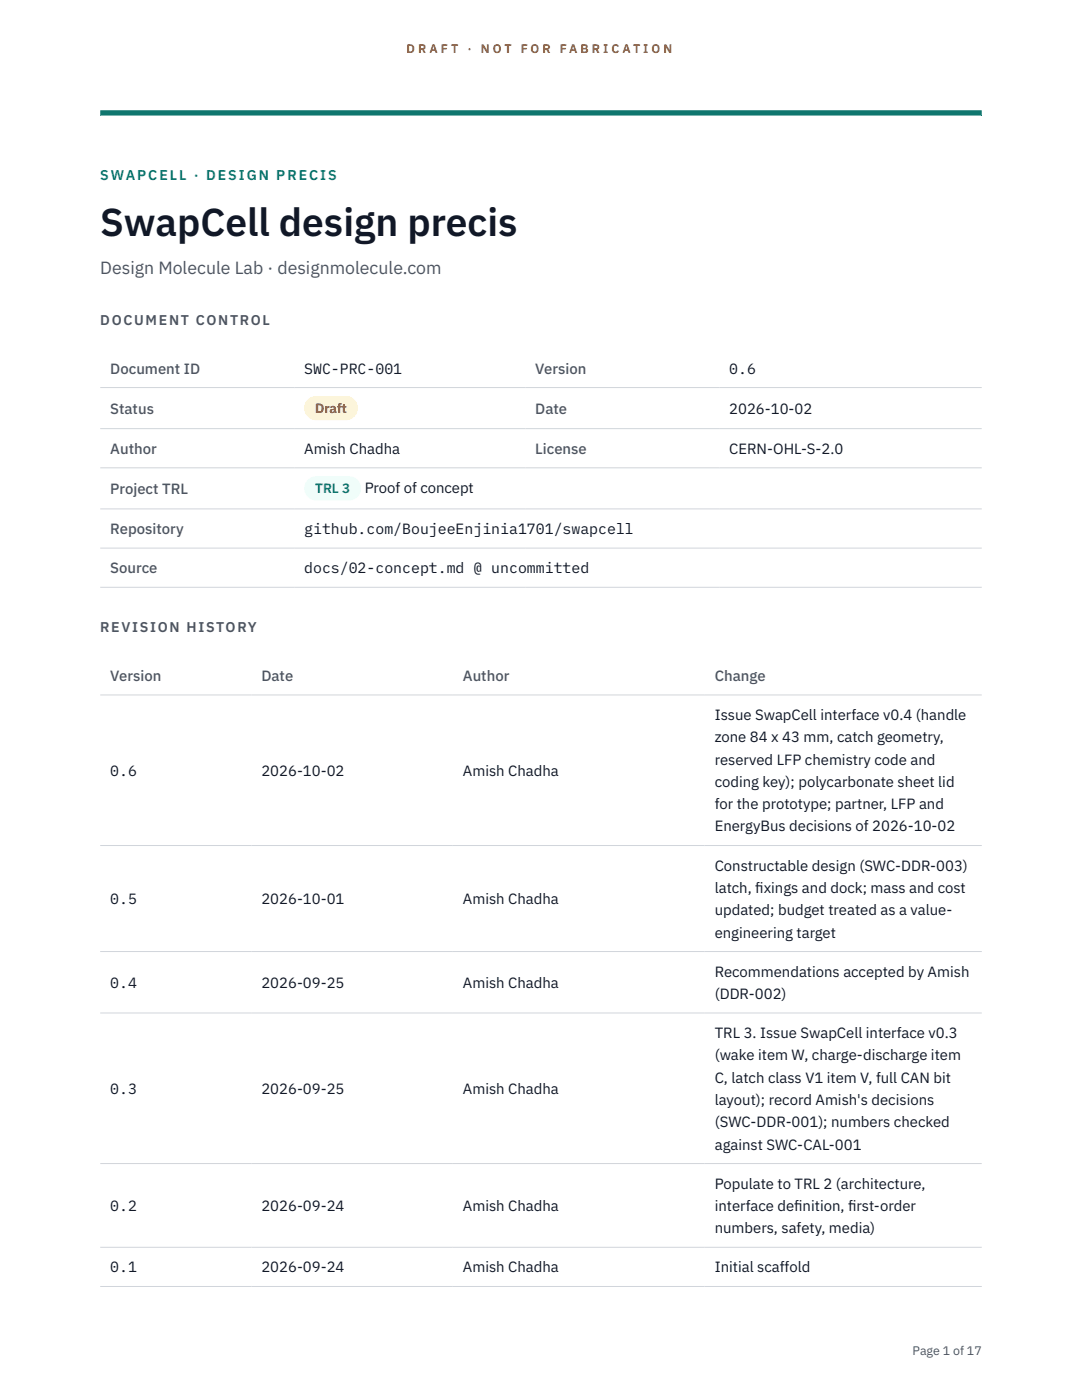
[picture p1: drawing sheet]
<svg xmlns="http://www.w3.org/2000/svg" width="216mm" height="279mm" viewBox="0 0 216 279" stroke-linecap="round" stroke-linejoin="round" font-family="sans-serif">
<defs><g id="words">
<text font-size="7.8" fill="#111827" x="20" y="47.1">SwapCell design precis</text>
<text font-size="3.5" fill="#4b5563" x="20" y="54.6">Design Molecule Lab · designmolecule.com</text>
<g font-size="3" fill="#4b5563">
<text x="22" y="74.5">Document ID</text>
<text x="106.8" y="74.5">Version</text>
<text x="22" y="82.6">Status</text>
<text x="106.8" y="82.6">Date</text>
<text x="22" y="90.6">Author</text>
<text x="106.8" y="90.6">License</text>
<text x="22" y="98.6">Project TRL</text>
<text x="22" y="106.6">Repository</text>
<text x="22" y="114.4">Source</text>
<text x="22" y="135.9">Version</text>
<text x="52.2" y="135.9">Date</text>
<text x="92.4" y="135.9">Author</text>
<text x="142.6" y="135.9">Change</text>
</g>
<g font-size="3" fill="#111827">
<text x="60.7" y="74.5">SWC-PRC-001</text>
<text x="145.5" y="74.5">0.6</text>
<text x="145.5" y="82.6">2026-10-02</text>
<text x="60.7" y="90.6">Amish Chadha</text>
<text x="145.5" y="90.6">CERN-OHL-S-2.0</text>
<text x="72.8" y="98.5">Proof of concept</text>
<text x="60.7" y="106.6">github.com/BoujeeEnjinia1701/swapcell</text>
<text x="60.7" y="114.4">docs/02-concept.md @ uncommitted</text>
<text x="142.6" y="143.7">Issue SwapCell interface v0.4 (handle</text>
<text x="142.6" y="148.2">zone 84 x 43 mm, catch geometry,</text>
<text x="22" y="154.8">0.6</text>
<text x="52.2" y="154.8">2026-10-02</text>
<text x="92.4" y="154.8">Amish Chadha</text>
<text x="142.6" y="152.6">reserved LFP chemistry code and</text>
<text x="142.6" y="157.1">coding key); polycarbonate sheet lid</text>
<text x="142.6" y="161.5">for the prototype; partner, LFP and</text>
<text x="142.6" y="165.9">EnergyBus decisions of 2026-10-02</text>
<text x="142.6" y="173.8">Constructable design (SWC-DDR-003)</text>
<text x="142.6" y="178.2">latch, f</text>
<text x="150.7" y="178.2">ixings and dock; mass and cost</text>
<text x="22" y="180.4">0.5</text>
<text x="52.2" y="180.4">2026-10-01</text>
<text x="92.4" y="180.4">Amish Chadha</text>
<text x="142.6" y="182.7">updated; budget treated as a value-</text>
<text x="142.6" y="187.1">engineering target</text>
<text x="22" y="197.1">0.4</text>
<text x="52.2" y="197.1">2026-09-25</text>
<text x="92.4" y="197.1">Amish Chadha</text>
<text x="142.6" y="194.9">Recommendations accepted by Amish</text>
<text x="142.6" y="199.4">(DDR-002)</text>
<text x="142.6" y="207.2">TRL 3. Issue SwapCell interface v0.3</text>
<text x="142.6" y="211.6">(wake item W, charge-discharge item</text>
<text x="22" y="218.3">0.3</text>
<text x="52.2" y="218.3">2026-09-25</text>
<text x="92.4" y="218.3">Amish Chadha</text>
<text x="142.6" y="216.1">C, latch class V1 item V, full CAN bit</text>
<text x="142.6" y="220.5">layout); record Amish's decisions</text>
<text x="142.6" y="225">(SWC-DDR-001); numbers checked</text>
<text x="142.6" y="229.4">against SWC-CAL-001</text>
<text x="142.6" y="237.2">Populate to TRL 2 (architecture,</text>
<text x="22" y="241.7">0.2</text>
<text x="52.2" y="241.7">2026-09-24</text>
<text x="92.4" y="241.7">Amish Chadha</text>
<text x="142.6" y="241.7">interface def</text>
<text x="158.5" y="241.7">inition, f</text>
<text x="169.2" y="241.7">irst-order</text>
<text x="142.6" y="246.1">numbers, safety, media)</text>
<text x="22" y="253.9">0.1</text>
<text x="52.2" y="253.9">2026-09-24</text>
<text x="92.4" y="253.9">Amish Chadha</text>
<text x="142.6" y="253.9">Initial scaffold</text>
</g>
<text font-size="2.8" fill="#0f766e" x="20" y="36">SWAPCELL · DESIGN PRECIS</text>
<g font-size="2.8" fill="#4b5563">
<text x="20" y="64.8">DOCUMENT CONTROL</text>
<text x="20" y="126.2">REVISION HISTORY</text>
</g>
<text font-size="2.7" fill="#92400e" x="62.9" y="82.5">Draft</text>
<text font-size="2.7" fill="#0f766e" x="62.9" y="98.5">TRL 3</text>
<g font-size="2.5" fill="#b45309">
<text x="81.1" y="10.5">D R A F T</text>
<text x="93.3" y="10.5">·</text>
<text x="95.9" y="10.5">N O T</text>
<text x="103.9" y="10.5">F O R</text>
<text x="111.7" y="10.5">F A B R I C A T I O N</text>
</g>
<text font-size="2.5" fill="#4b5563" x="182.1" y="270.3">Page 1 of 17</text>
</g></defs>
<path d="M20 23.1h175.9zM20 22h175.9v1.1h-175.9z" fill-rule="evenodd" fill="#0f766e"/>
<g fill="none" stroke="#d1d5db" stroke-width=".2">
<path d="M20 77.3h175.9M20 85.5h175.9M20 93.4h175.9M20 101.6h175.9M20 109.4h175.9M20 117.2h175.9M20 138.7h175.9M20 168.7h175.9M20 189.9h175.9M20 202.2h175.9M20 232.2h175.9M20 248.9h175.9"/>
<path d="M20 256.7h175.9"/>
</g>
<path d="M60.7 79h10.7v4.9h-10.7z" fill="#fef3c7"/>
<path d="M60.7 95.1h11.4v4.8h-11.4z" fill="#f0fdfa"/>
<use href="#words"/>
</svg>
